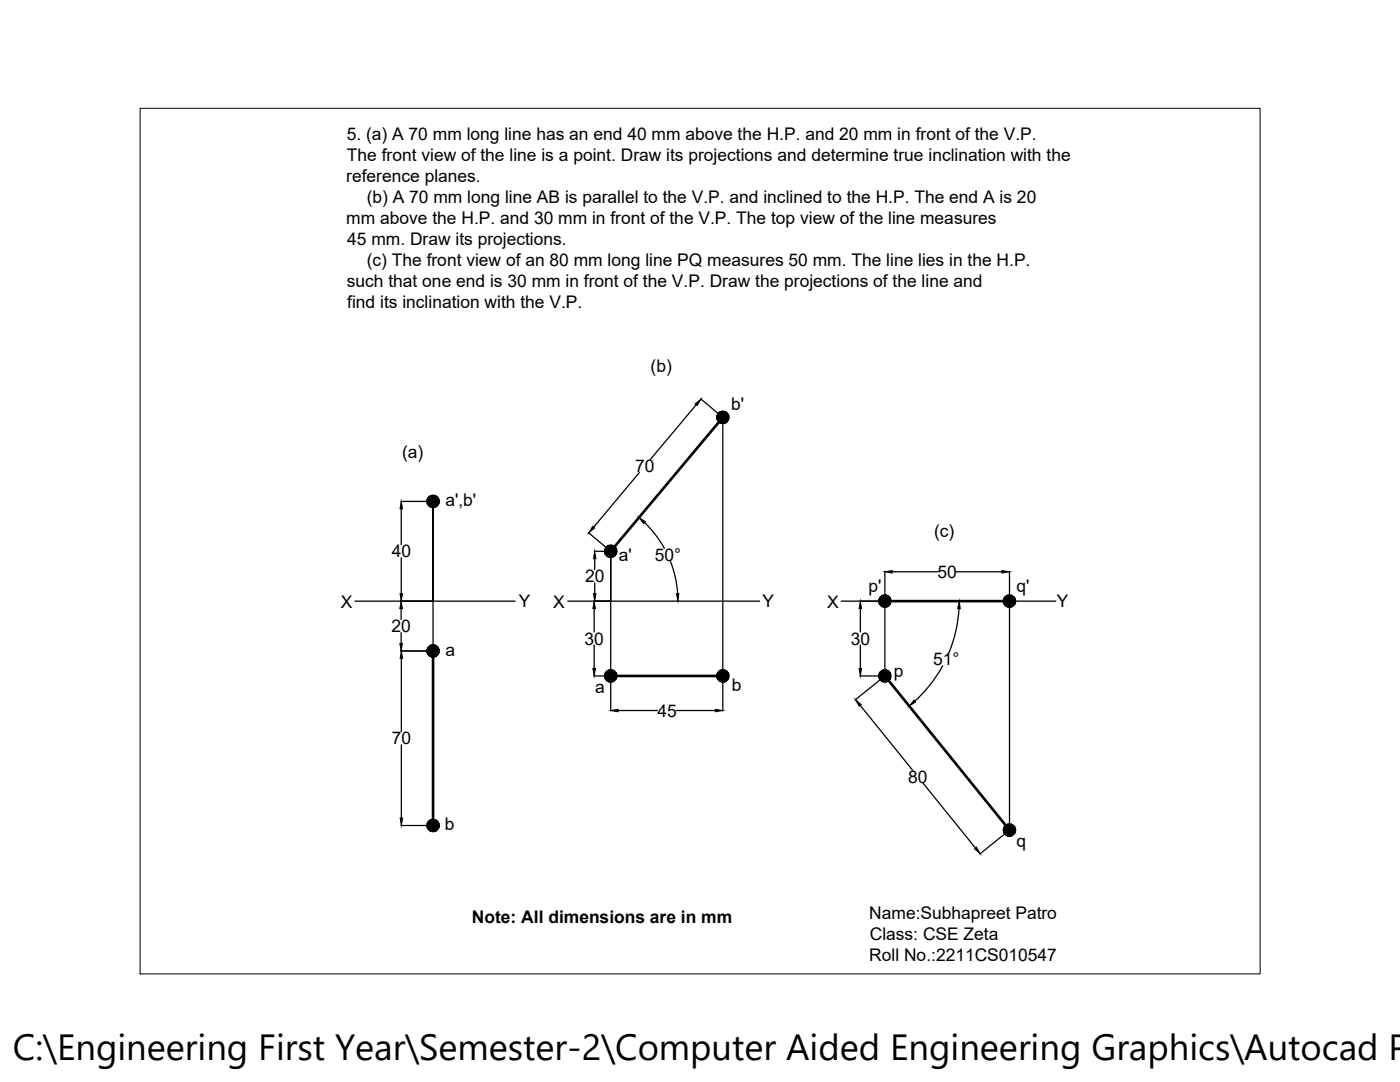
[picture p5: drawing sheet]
<svg xmlns="http://www.w3.org/2000/svg" width="279mm" height="216mm" viewBox="0 0 279 216" stroke-linecap="round" stroke-linejoin="round" font-family="sans-serif">
<defs><g id="words">
<text font-size="7.3" x="2.6" y="211.5">C:\Engineering First Year\Semester-2\Computer Aided Engineering Graphics\Autocad P</text>
<g font-size="3.5">
<text x="69.2" y="28">5. (a) A 70 mm long line has an end 40 mm above the H.P. and 20 mm in front of the V.P.</text>
<text x="69.2" y="32.2">The front view of the line is a point. Draw its projections and determine true inclination with the</text>
<text x="69.1" y="36.4">reference planes.</text>
<text x="73.2" y="40.6">(b) A 70 mm long line AB is parallel to the V.P. and inclined to the H.P. The end A is 20</text>
<text x="69.1" y="44.8">mm above the H.P. and 30 mm in front of the V.P. The top view of the line measures</text>
<text x="69.3" y="48.9">45 mm. Draw its projections.</text>
<text x="73.2" y="53.1">(c) The front view of an 80 mm long line PQ measures 50 mm. The line lies in the H.P.</text>
<text x="69.2" y="57.3">such that one end is 30 mm in front of the V.P. Draw the projections of the line and</text>
<text x="69.3" y="61.5">find its inclination with the V.P.</text>
<text x="129.8" y="74.2">(b)</text>
<text x="145.9" y="81.8">b'</text>
<text x="80.2" y="91.4">(a)</text>
<text x="126.8" y="94.2">70</text>
<text x="88.9" y="101">a',b'</text>
<text x="186.4" y="107.1">(c)</text>
<text x="78.2" y="111.2">40</text>
<text x="123.5" y="112">a'</text>
<text x="130.7" y="112">50°</text>
<text x="116.8" y="116.2">20</text>
<text x="173.3" y="118.1">p'</text>
<text x="187.1" y="115.3">50</text>
<text x="202.9" y="118.1">q'</text>
<text x="68" y="121.3">X</text>
<text x="103.6" y="121.1">Y</text>
<text x="110.4" y="121.3">X</text>
<text x="152.2" y="121.1">Y</text>
<text x="165.1" y="121.3">X</text>
<text x="210.9" y="121.1">Y</text>
<text x="78.1" y="126.2">20</text>
<text x="88.9" y="130.9">a</text>
<text x="116.6" y="128.6">30</text>
<text x="169.8" y="128.6">30</text>
<text x="146" y="137.9">b</text>
<text x="178.4" y="135.1">p</text>
<text x="186.2" y="132.8">51°</text>
<text x="118.8" y="138.2">a</text>
<text x="131.2" y="143">45</text>
<text x="78.2" y="148.5">70</text>
<text x="181.3" y="156.2">80</text>
<text x="88.8" y="165.6">b</text>
<text x="202.9" y="169.1">q</text>
<text x="94.2" y="184.2">Note: All dimensions are in mm</text>
<text x="173.5" y="183.3">Name:Subhapreet Patro</text>
<text x="173.5" y="191.7">Roll No.:2211CS010547</text>
<text x="173.6" y="187.5">Class: CSE Zeta</text>
</g>
</g></defs>
<!-- layer: 0 -->
<g fill="none" stroke="#000" stroke-width=".25">
<path d="M139.8 79.6l4.5 3.7v58.6M127.6 94.3l-9.1 10.9M138.9 80.8l-9.1 10.9M70.8 120h32M80 100.1h6.4M80.1 101.5v7.2M80.1 111.3v7.1M86.4 120v-19.9v29.8h-6.4M113.3 120h38.3M117.4 106.3l4.5 3.7M118.6 110h3.2M118.7 111.5v2.2"/>
<path d="M118.7 116.3v2.1M121.9 120v-10v24.9M128.6 104.3a21.8 21.8 0 0 1 4 5.1M133.8 112a21.8 21.8 0 0 1 1.4 6.4M167.9 120h42.8M176.6 114v20.9h-5M178.1 114.1h9.1M190.8 114.1h9.2M201.5 114v51.6l-6 4.8M80.1 121.4v2.2M80.1 126.2v2.2M80.1 131.4v14.6"/>
<path d="M118.5 134.9h3.3M118.6 121.4v4.7M118.6 128.7v4.7M121.9 134.9v7M171.7 121.4v4.7M171.7 128.7v4.7M176.6 134.9l-5.9 4.8M188.1 132.9a26.9 26.9 0 0 1-5.5 7M191.4 121.4a26.9 26.9 0 0 1-2 8.8M80.1 148.6v14.6M123.4 141.8h7.8M135 141.8h7.8"/>
<path d="M171.7 140.8l10.4 12.9M184.2 156.3l10.5 12.9M80 164.7h6.4"/>
</g>
<path d="M144.3 83.3l-22.4 26.7M176.6 120h24.9M86.4 129.9v34.8M121.9 134.9h22.4M176.6 134.9l24.9 30.7" fill="none" stroke="#000" stroke-width=".53"/>
<g fill="#000" stroke="#000" stroke-width=".2">
<path d="M138.7 80.6l1.2-1-.8 1.3zM80.1 100.1l.2 1.4h-.5zM79.8 118.4h.5l-.2 1.6zM118.3 105l.4 .3-1.2 1zM118.7 110l.2 1.5h-.5zM118.4 118.4h.5l-.2 1.6zM127.5 103.3l1.3 .8-.3 .4zM135 118.5l.5-.1-.2 1.6zM176.6 114.1l1.5-.2v.4zM200 113.9l1.5 .2-1.5 .2zM80.1 120l.2 1.4h-.5zM79.8 128.4h.5l-.2 1.5z"/>
<path d="M80.1 129.9l.2 1.5h-.4zM118.6 120l.2 1.4h-.5zM118.3 133.4h.5l-.2 1.5zM171.7 120l.2 1.4h-.4zM171.5 133.4h.4l-.2 1.5zM191.4 120l.2 1.5-.5-.1zM121.9 141.8l1.5-.3v.5zM142.8 141.5l1.5 .3-1.5 .2zM170.7 139.6l1.2 1-.4 .3zM182.4 139.7l.3 .4-1.3 .8zM79.9 163.2h.4l-.2 1.5zM194.5 169.4l.4-.4 .7 1.3z"/>
<path d="M85.5 99.2l-.2 .2 1.1 .7zM85.3 99.4l1.1 .7-1.2-.4zM85.2 99.7v.4h1.2z"/>
<path d="M86.1 98.8l.3 1.3v-1.3zM85.8 99l.3-.2 .3 1.3zM85.5 99.2l.9 .9-.6-1.1z"/>
<path d="M87 99l-.6 1.1 .9-.9zM86.7 98.8l.3 .2-.6 1.1zM86.4 98.8v1.3l.3-1.3z"/>
<path d="M143 83.3l.1 .3 1.2-.3zM143.1 83.6l1.2-.3-1.1 .6zM143.2 83.9l.2 .3 .9-.9z"/>
<path d="M143.4 82.4l-.2 .3 1.1 .6zM143.2 82.7l1.1 .6-1.2-.3zM143.1 83l-.1 .3h1.3z"/>
<path d="M144.3 83.3l-.9 .9 .2 .2zM144.3 83.3l-.4 1.2-.3-.1zM144.3 83.3l-.4 1.2h.4z"/>
<path d="M143.9 82.1l.4 1.2v-1.3zM143.6 82.2l.3-.1 .4 1.2zM143.4 82.4l.9 .9-.7-1.1z"/>
<path d="M144.3 83.3v1.2h.3zM144.3 83.3l.6 1.1-.3 .1zM144.3 83.3l.6 1.1 .2-.2z"/>
<path d="M144.9 82.2l-.6 1.1 .8-.9zM144.6 82.1l.3 .1-.6 1.1zM144.3 82v1.3l.3-1.2z"/>
<path d="M144.3 83.3l.8 .9 .2-.3zM144.3 83.3l1.2 .3-.2 .3zM144.3 83.3l1.2 .3v-.3z"/>
<path d="M144.3 83.3h1.2v-.3zM144.3 83.3l1-.6 .2 .3zM145.1 82.4l-.8 .9 1-.6z"/>
<path d="M85.2 100.1v.3l1.2-.3zM85.2 100.4l1.2-.3-1.1 .6zM85.3 100.7l.2 .2 .9-.8z"/>
<path d="M85.5 100.9l.3 .2 .6-1zM86.4 100.1l-.3 1.1-.3-.1zM86.4 100.1l-.3 1.1 .3 .1z"/>
<path d="M86.4 100.1v1.2l.3-.1zM86.4 100.1l.6 1-.3 .1zM86.4 100.1l.6 1 .3-.2z"/>
<path d="M86.4 100.1l.9 .8 .2-.2zM86.4 100.1l1.2 .3-.1 .3zM86.4 100.1l1.2 .3 .1-.3z"/>
<path d="M86.4 100.1h1.3l-.1-.4zM86.4 100.1l1.1-.7 .1 .3zM87.3 99.2l-.9 .9 1.1-.7z"/>
<path d="M120.6 110l.1 .3 1.2-.3zM120.7 110.3l1.2-.3-1.1 .6zM120.8 110.6l.2 .3 .9-.9z"/>
<path d="M121 109.1l-.2 .3 1.1 .6zM120.8 109.4l1.1 .6-1.2-.3zM120.7 109.7l-.1 .3h1.3z"/>
<path d="M121 110.9l.2 .2 .7-1.1zM121.9 110l-.3 1.2-.4-.1zM121.9 110l-.3 1.2h.3z"/>
<path d="M121.6 108.8l.3 1.2v-1.2zM121.2 108.9l.4-.1 .3 1.2zM121 109.1l.9 .9-.7-1.1z"/>
<path d="M121.9 110v1.2h.3zM121.9 110l.6 1.1-.3 .1zM121.9 110l.6 1.1 .2-.2z"/>
<path d="M122.5 108.9l-.6 1.1 .8-.9zM122.2 108.8l.3 .1-.6 1.1zM121.9 108.8v1.2l.3-1.2z"/>
<path d="M121.9 110l.8 .9 .3-.3zM121.9 110l1.2 .3-.1 .3zM121.9 110l1.2 .3v-.3z"/>
<path d="M121.9 110h1.2v-.3zM121.9 110l1.1-.6 .1 .3zM122.7 109.1l-.8 .9 1.1-.6z"/>
<path d="M175.3 120l.1 .3 1.2-.3zM175.4 120.3l1.2-.3-1.1 .6zM175.5 120.6l.2 .2 .9-.8z"/>
<path d="M175.7 119.1l-.2 .2 1.1 .7zM175.5 119.3l1.1 .7-1.2-.4zM175.4 119.6l-.1 .4h1.3z"/>
<path d="M176.3 118.7l.3 1.3v-1.3zM176 118.9l.3-.2 .3 1.3zM175.7 119.1l.9 .9-.6-1.1z"/>
<path d="M177.2 118.9l-.6 1.1 .9-.9zM176.9 118.7l.3 .2-.6 1.1zM176.6 118.7v1.3l.3-1.3z"/>
<path d="M176.6 120h1.2v-.4zM176.6 120l1.1-.7 .1 .3zM177.5 119.1l-.9 .9 1.1-.7z"/>
<path d="M200.2 120l.1 .3 1.2-.3zM200.3 120.3l1.2-.3-1.1 .6zM200.4 120.6l.2 .2 .9-.8z"/>
<path d="M200.6 119.1l-.2 .2 1.1 .7zM200.4 119.3l1.1 .7-1.2-.4zM200.3 119.6l-.1 .4h1.3z"/>
<path d="M201.1 118.7l.4 1.3v-1.3zM200.8 118.9l.3-.2 .4 1.3zM200.6 119.1l.9 .9-.7-1.1z"/>
<path d="M202.1 118.9l-.6 1.1 .8-.9zM201.8 118.7l.3 .2-.6 1.1zM201.5 118.7v1.3l.3-1.3z"/>
<path d="M201.5 120h1.2l-.1-.4zM201.5 120l1-.7 .1 .3zM202.3 119.1l-.8 .9 1-.7z"/>
<path d="M85.2 129.9v.3l1.2-.3zM85.2 130.2l1.2-.3-1.1 .6zM85.3 130.5l.2 .3 .9-.9z"/>
<path d="M85.5 129l-.2 .3 1.1 .6zM85.3 129.3l1.1 .6-1.2-.3zM85.2 129.6v.3h1.2z"/>
<path d="M85.5 130.8l.3 .2 .6-1.1zM86.4 129.9l-.3 1.2-.3-.1zM86.4 129.9l-.3 1.2h.3z"/>
<path d="M86.1 128.7l.3 1.2v-1.2zM85.8 128.8l.3-.1 .3 1.2zM85.5 129l.9 .9-.6-1.1z"/>
<path d="M86.4 129.9v1.2h.3zM86.4 129.9l.6 1.1-.3 .1zM86.4 129.9l.6 1.1 .3-.2z"/>
<path d="M87 128.8l-.6 1.1 .9-.9zM86.7 128.7l.3 .1-.6 1.1zM86.4 128.7v1.2l.3-1.2z"/>
<path d="M86.4 129.9l.9 .9 .2-.3zM86.4 129.9l1.2 .3-.1 .3zM86.4 129.9l1.2 .3 .1-.3z"/>
<path d="M86.4 129.9h1.3l-.1-.3zM86.4 129.9l1.1-.6 .1 .3zM86.4 129.9l1.1-.6-.2-.3z"/>
<path d="M120.6 134.9l.1 .3 1.2-.3zM120.7 135.2l1.2-.3-1.1 .6zM120.8 135.5l.2 .2 .9-.8z"/>
<path d="M121 134l-.2 .2 1.1 .7zM120.8 134.2l1.1 .7-1.2-.3zM120.7 134.6l-.1 .3h1.3z"/>
<path d="M121 135.7l.2 .3 .7-1.1zM121.9 134.9l-.3 1.2-.4-.1zM121.9 134.9l-.3 1.2h.3z"/>
<path d="M121.6 133.7l.3 1.2v-1.3zM121.2 133.8l.4-.1 .3 1.2zM121 134l.9 .9-.7-1.1z"/>
<path d="M121.9 134.9v1.2h.3zM121.9 134.9l.6 1.1-.3 .1zM121.9 134.9l.6 1.1 .2-.3z"/>
<path d="M122.5 133.8l-.6 1.1 .8-.9zM122.2 133.7l.3 .1-.6 1.1zM121.9 133.6v1.3l.3-1.2z"/>
<path d="M121.9 134.9l.8 .8 .3-.2zM121.9 134.9l1.2 .3-.1 .3zM121.9 134.9l1.2 .3v-.3z"/>
<path d="M121.9 134.9h1.2v-.3zM121.9 134.9l1.1-.7 .1 .4zM122.7 134l-.8 .9 1.1-.7z"/>
<path d="M143 134.9l.1 .3 1.2-.3zM143.1 135.2l1.2-.3-1.1 .6zM143.2 135.5l.2 .2 .9-.8z"/>
<path d="M143.4 134l-.2 .2 1.1 .7zM143.2 134.2l1.1 .7-1.2-.3zM143.1 134.6l-.1 .3h1.3z"/>
<path d="M143.4 135.7l.2 .3 .7-1.1zM144.3 134.9l-.4 1.2-.3-.1zM144.3 134.9l-.4 1.2h.4z"/>
<path d="M143.9 133.7l.4 1.2v-1.3zM143.6 133.8l.3-.1 .4 1.2zM143.4 134l.9 .9-.7-1.1z"/>
<path d="M144.3 134.9v1.2h.3zM144.3 134.9l.6 1.1-.3 .1zM144.3 134.9l.6 1.1 .2-.3z"/>
<path d="M144.9 133.8l-.6 1.1 .8-.9zM144.6 133.7l.3 .1-.6 1.1zM144.3 133.6v1.3l.3-1.2z"/>
<path d="M144.3 134.9l.8 .8 .2-.2zM144.3 134.9l1.2 .3-.2 .3zM144.3 134.9l1.2 .3v-.3z"/>
<path d="M144.3 134.9h1.2v-.3zM144.3 134.9l1-.7 .2 .4zM144.3 134.9l1-.7-.2-.2z"/>
<path d="M175.3 134.9l.1 .3 1.2-.3zM175.4 135.2l1.2-.3-1.1 .6zM175.5 135.5l.2 .2 .9-.8z"/>
<path d="M175.7 120.8l.3 .2 .6-1zM176.6 120l-.3 1.1-.3-.1zM176.6 120l-.3 1.1 .3 .1z"/>
<path d="M175.7 134l-.2 .2 1.1 .7zM175.5 134.2l1.1 .7-1.2-.3zM175.4 134.6l-.1 .3h1.3z"/>
<path d="M175.7 135.7l.3 .3 .6-1.1zM176.6 134.9l-.3 1.2-.3-.1zM176.6 134.9l-.3 1.2h.3z"/>
<path d="M176.6 120v1.2l.3-.1zM176.6 120l.6 1-.3 .1zM176.6 120l.6 1 .3-.2z"/>
<path d="M176.3 133.7l.3 1.2v-1.3zM176 133.8l.3-.1 .3 1.2zM175.7 134l.9 .9-.6-1.1z"/>
<path d="M176.6 134.9v1.2h.3zM176.6 134.9l.6 1.1-.3 .1zM176.6 134.9l.6 1.1 .3-.3z"/>
<path d="M176.6 120l.9 .8 .2-.2zM176.6 120l1.2 .3-.1 .3zM176.6 120l1.2 .3v-.3z"/>
<path d="M177.2 133.8l-.6 1.1 .9-.9zM176.9 133.7l.3 .1-.6 1.1zM176.6 133.6v1.3l.3-1.2z"/>
<path d="M176.6 134.9l.9 .8 .2-.2zM176.6 134.9l1.2 .3-.1 .3zM176.6 134.9l1.2 .3v-.3z"/>
<path d="M176.6 134.9h1.2v-.3zM176.6 134.9l1.1-.7 .1 .4zM177.5 134l-.9 .9 1.1-.7z"/>
<path d="M200.6 120.8l.2 .2 .7-1zM201.5 120l-.4 1.1-.3-.1zM201.5 120l-.4 1.1 .4 .1z"/>
<path d="M201.5 120v1.2l.3-.1zM201.5 120l.6 1-.3 .1zM201.5 120l.6 1 .2-.2z"/>
<path d="M201.5 120l.8 .8 .2-.2zM201.5 120l1.1 .3-.1 .3zM201.5 120l1.1 .3 .1-.3z"/>
<path d="M85.2 164.7v.3l1.2-.3zM85.2 165l1.2-.3-1.1 .6zM85.3 165.3l.2 .3 .9-.9z"/>
<path d="M85.5 163.8l-.2 .3 1.1 .6zM85.3 164.1l1.1 .6-1.2-.3zM85.2 164.4v.3h1.2z"/>
<path d="M85.5 165.6l.3 .2 .6-1.1zM86.4 164.7l-.3 1.2-.3-.1zM86.4 164.7l-.3 1.2 .3 .1z"/>
<path d="M86.1 163.5l.3 1.2v-1.2zM85.8 163.6l.3-.1 .3 1.2zM85.5 163.8l.9 .9-.6-1.1z"/>
<path d="M86.4 164.7v1.3l.3-.1zM86.4 164.7l.6 1.1-.3 .1zM86.4 164.7l.6 1.1 .3-.2z"/>
<path d="M87 163.6l-.6 1.1 .9-.9zM86.7 163.5l.3 .1-.6 1.1zM86.4 163.5v1.2l.3-1.2z"/>
<path d="M86.4 164.7l.9 .9 .2-.3zM86.4 164.7l1.2 .3-.1 .3zM86.4 164.7l1.2 .3 .1-.3z"/>
<path d="M86.4 164.7h1.3l-.1-.3zM86.4 164.7l1.1-.6 .1 .3zM87.3 163.8l-.9 .9 1.1-.6z"/>
<path d="M200.2 165.6l.1 .3 1.2-.3zM200.3 165.9l1.2-.3-1.1 .6zM200.4 166.2l.2 .3 .9-.9z"/>
<path d="M200.6 164.7l-.2 .3 1.1 .6zM200.4 165l1.1 .6-1.2-.3zM200.3 165.3l-.1 .3h1.3z"/>
<path d="M200.6 166.5l.2 .2 .7-1.1zM201.5 165.6l-.4 1.2-.3-.1zM201.5 165.6l-.4 1.2 .4 .1z"/>
<path d="M201.1 164.4l.4 1.2v-1.2zM200.8 164.5l.3-.1 .4 1.2zM200.6 164.7l.9 .9-.7-1.1z"/>
<path d="M201.5 165.6v1.3l.3-.1zM201.5 165.6l.6 1.1-.3 .1zM201.5 165.6l.6 1.1 .2-.2z"/>
<path d="M202.1 164.5l-.6 1.1 .8-.9zM201.8 164.4l.3 .1-.6 1.1zM201.5 164.4v1.2l.3-1.2z"/>
<path d="M201.5 165.6l.8 .9 .2-.3zM201.5 165.6l1.1 .3-.1 .3zM201.5 165.6l1.1 .3 .1-.3z"/>
<path d="M201.5 165.6h1.2l-.1-.3zM201.5 165.6l1-.6 .1 .3zM202.3 164.7l-.8 .9 1-.6z"/>
</g>
<path d="M28 21.6h223.5v172.7h-223.5z" fill="none" stroke="#000" stroke-width=".2"/>
<use href="#words"/>
</svg>
